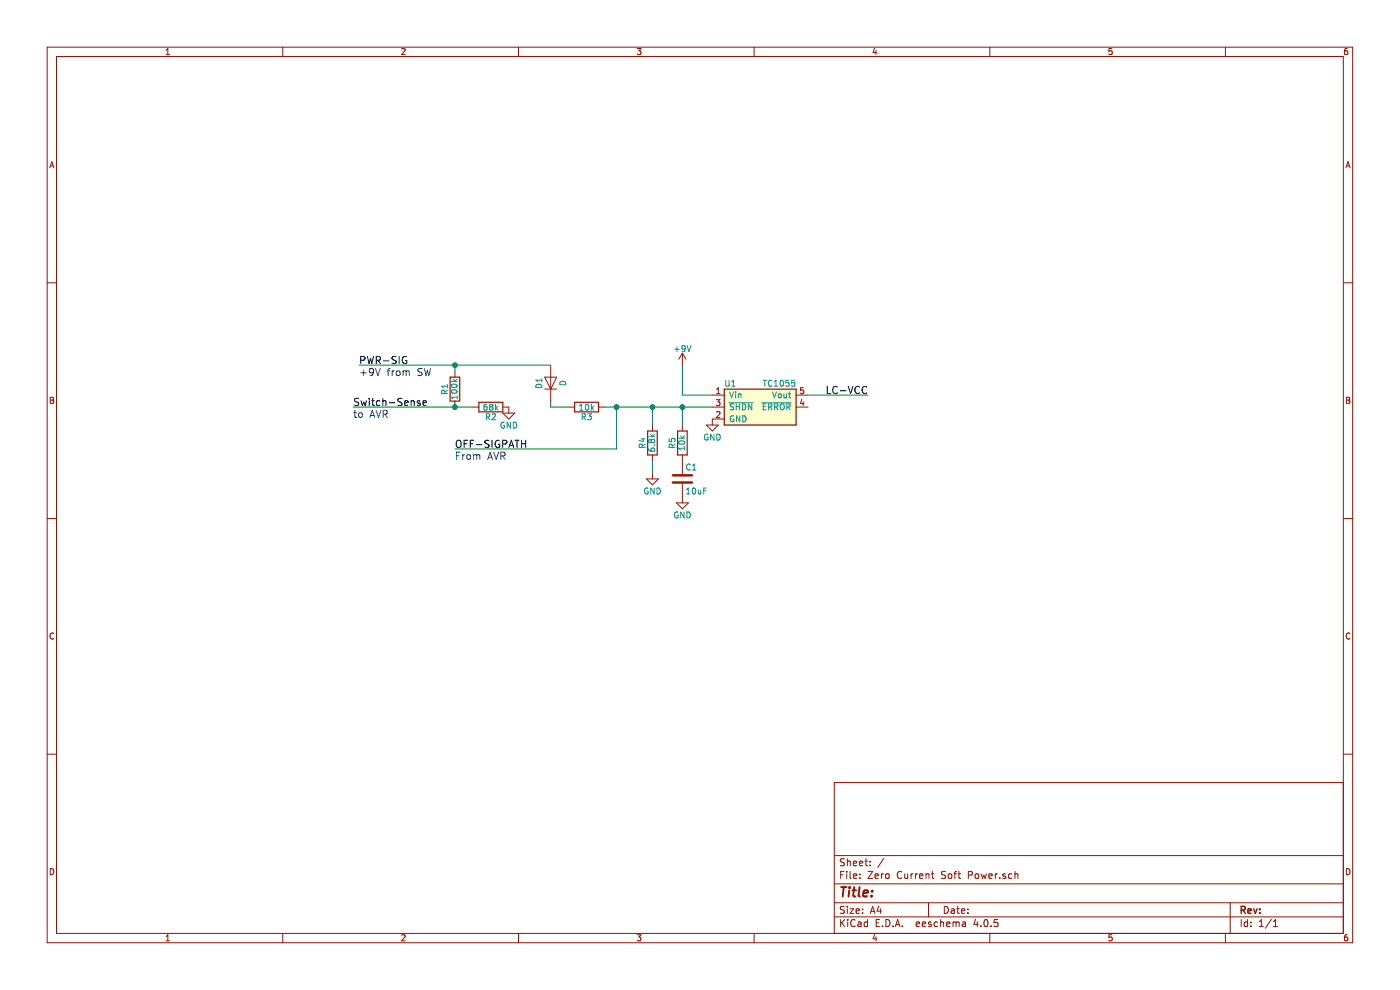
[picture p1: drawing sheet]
<svg xmlns="http://www.w3.org/2000/svg" width="297mm" height="210mm" viewBox="0 0 297 210" stroke-linecap="round" stroke-linejoin="round" font-family="sans-serif">
<path d="M142.7 102.3h4.1M142.7 100.8h4.1" fill="none" stroke="#981200" stroke-width=".51"/>
<g fill="none" stroke="#981200" stroke-width=".21">
<path d="M10 10h276.9v190h-276.9zM12 12h272.9v186h-272.9zM35.2 11.6h.8M35.2 10.6l.4-.3v1.3M60 10v2M85.2 10.4l.5-.1 .3 .3-.9 1h.9M110 10v2M135.1 10.3h.9l-.5 .5h.3l.2 .2-.1 .5-.2 .1-.6-.1M160 10v2M185.5 10.2l-.3 .9h.8M185.8 10.7v.9M210 10v2"/>
<path d="M235.9 10.3h-.6l-.1 .6 .6-.1 .1 .5-.2 .3-.5-.1M259.9 10v2M285.8 10.3h-.4l-.2 .3v.7l.2 .3 .4-.1 .1-.5-.1-.2h-.4l-.2 .2M10.6 35.6l.4-1.3 .4 1.3M10.7 35.2h.6M285.5 35.6l.4-1.3 .5 1.3M285.6 35.2h.6M10 60h2M284.9 60h2M96.5 78.7v1.3M115.5 80h2.6l-1.3 2.5zM116.8 77.5v7.6"/>
<path d="M144.7 74.9v2.6M144.7 74.9l-.7 1.3M144.7 74.9l.8 1.3M10.7 84.3h.4l.3 .2-.3 .4 .3 .2-.2 .5h-.5zM10.7 84.9h.4M96.5 85.1v1.2M100.3 86.3h1.3M106.7 86.3h1.2v1.3M106.7 87.6h2.5l-1.3 1.3zM115.5 82.5h2.6M120.6 86.3h1.3M127 86.3h1.2"/>
<path d="M138.4 90.1v1.3M138.4 96.5v1.3M144.7 90.1v1.3M144.7 96.5v4.1M149.8 90.1h2.6l-1.3 1.3zM151.1 86.3h2.5M151.1 83.8h2.5M151.9 84.8h.8l-.4 .4 .4 .1v.6l-.2 .1-.6-.1M152 83.5h.7M152 82.6l.4-.4v1.3M152 87.4l.5-.1 .2 .4-.8 .9h.8M153.6 88.9h-2.5v1.2"/>
<path d="M168.9 86.3h2.5M168.9 83.8h2.5M170.1 84.7l-.3 .9h.7M170.4 85.2v.8M170.4 82.2h-.6v.6h.6v.6l-.1 .1-.5-.1M285.6 84.3h.4l.3 .2-.3 .4 .3 .2-.2 .5h-.5zM285.6 84.9h.4M10 110h2M137.1 101.6h2.6l-1.3 1.2zM138.4 100.3v1.3M143.5 106.7h2.5l-1.3 1.2zM144.7 102.6v4.1"/>
<path d="M284.9 110h2M11.4 134.4a.58 .58 0 0 0-.8 .5 .58 .58 0 0 0 .8 .5M286.3 134.4a.58 .58 0 0 0-.8 .5 .58 .58 0 0 0 .8 .5M10 160h2M284.9 160h2M284.9 166h-107.9v32M10.7 184.2a.65 .65 0 0 1 .7 .7 .65 .65 0 0 1-.7 .6zM35.2 198.6l.4-.3v1.2M35.2 199.5h.8M60 198v2M85.2 198.4l.5-.1 .3 .3-.9 .9h.9M110 198v2"/>
<path d="M135.1 198.3h.9l-.5 .4 .3 .1 .2 .2-.1 .4-.2 .1-.6-.1M160 198v2M177 194.5h107.9M177 191.5h107.9M177 187.5h107.9M177 181.5h107.9M178.3 185.5h.5M178.3 195v1.5M178.5 195.7l.7 .8M179 184.8h-.7v1.5M179.1 192.3l-.6-.1-.3 .3 .1 .3 .7 .4v.4l-.2 .1h-.6M179.1 182.2l-.6-.1-.3 .3 .1 .3 .7 .4v.4l-.2 .1-.6-.1"/>
<path d="M179.2 195l-.9 .9M179.6 184.8v.2M179.6 185.3v1M179.7 182.1v1.5M179.7 192.2v.2M179.7 192.7v1M179.7 182.8l.2-.2 .4 .1 .1 .9M179.8 195v.2M179.8 195.5v1M180.3 192.7h.8l-.8 1h.8M180.3 184.8v1.3l.2 .2M181 183.1l.7-.1v-.3l-.5-.1-.2 .2 .1 .7h.6"/>
<path d="M181 185.8l.7-.1v-.3l-.4-.1-.3 .2 .1 .7h.6M181.4 195.2a.71 .71 0 0 0-1 .5 .71 .71 0 0 0 .7 .8l.3-.1M181.6 193.2l.7-.1v-.3l-.5-.1-.2 .2 .1 .8h.6M182 195.6h.6l.1 .9M182.3 183.1l.7-.1v-.3l-.5-.1-.2 .2 .1 .7h.6M182.4 186.2v.1M182.4 185.4v.1M182.7 195.9l-.8 .3 .3 .3 .5-.1M183 193.6v.1M183 192.8v.1M183.5 182.6h.5M183.7 182.1v1.3l.3 .2"/>
<path d="M184 195.6l-.4-.1-.3 .3 .1 .6 .2 .1 .4-.1M184 195v1.5M184.1 184.8h1l-1 1.5h1M184.5 183.5v.1M184.5 182.7v.1M184.6 193.7l.5-1.5 .5 1.5M184.7 193.3h.8M185.5 198.2l-.3 .9h.8M185.6 185.8l.7-.1v-.3l-.5-.1-.2 .2 .1 .7h.6M185.8 198.7v.8M185.9 195.7h.5M186.4 192.2l-.4 1h1"/>
<path d="M186.6 195h-.7v1.5h.7M186.7 192.7v1M187 185.3v1M187.2 196.4v.1M187.4 185.3l-.4 .3M187.5 182.1l-1.3 1.9M187.9 195a.76 .76 0 0 1 .9 .8 .76 .76 0 0 1-.9 .7zM187.9 185.5l.2-.2 .5 .2v.5l-.1 .2-.4 .1-.2-.1zM189.4 196.4v.1M189.9 196.5l.5-1.5 .5 1.5M190 196.1h.8M191.3 185a.71 .71 0 0 0-1 .5 .71 .71 0 0 0 .7 .8l.3-.1"/>
<path d="M191.4 196.4v.1M191.9 185.3l.1 .9 .3 .1 .2-.1M192.5 185.3v1M193.2 185.3v1M193.7 185.3l-.5 .3M194.2 185.3v1M194.3 196l.8-.1-.1-.3-.4-.1-.3 .2 .1 .7h.6M194.6 185.3l-.4 .3M195.1 185.8l.7-.1-.1-.3-.4-.1-.2 .2v.7h.6M195.6 196l.7-.1v-.3l-.4-.1-.3 .2 .1 .7h.6M196.4 185.5l.2-.2 .4 .1 .1 .9M196.4 185.3v1"/>
<path d="M197 191.5v3M197.5 195.6l-.3-.1-.3 .2 .1 .3 .5 .1v.3h-.6M197.6 185.3h.5M197.8 184.8v1.3l.3 .2M198.9 195.6l-.5-.1-.2 .3v.6l.2 .1 .5-.1M199.5 195.7l.2-.2 .4 .1 .1 .9M199.5 195v1.5M200.3 192.2a.76 .76 0 0 1 .9 .8 .76 .76 0 0 1-.9 .7zM200.6 184.9l-.6-.1-.3 .3 .1 .3 .7 .4v.4l-.2 .1-.6-.1M200.8 196l.7-.1v-.3l-.5-.1-.2 .2 .1 .7h.6M201.2 185.5l.2-.2 .4 .2 .1 .5-.1 .2-.4 .1-.2-.1zM201.8 192.8h.6v.9"/>
<path d="M202.2 195.7l.4-.2 .2 .2M202.2 195.5v1M202.3 185.3h.6M202.4 193.1l-.7 .3 .3 .3h.4M202.8 195.7l.2-.2 .4 .1 .1 .9M202.8 195.7v.8M202.9 184.8l-.4 .2v1.3M202.9 192.7h.6M203.2 192.2v1.3l.3 .2M203.2 185.3h.6M203.4 184.8v1.3l.4 .2M203.9 193.2l.8-.1-.1-.3-.4-.1-.3 .2 .1 .8h.6"/>
<path d="M204.2 195.6h.6v.9M204.8 195.9l-.7 .3 .2 .3 .5-.1M205.3 193.6v.1M205.3 192.8v.1M205.4 185.6l.7-.1 .2-.2-.1-.3-.2-.2h-.6v1.5M206.9 185.5l.2-.2 .4 .2 .1 .5-.1 .2-.4 .1-.2-.1zM206.9 195l-.3 1h.9M207.3 195.5v1M208.1 196.4v.1M208.1 185.3l.3 1 .3-.7 .3 .7 .2-1M208.9 195.2l.2-.2a.8 .8 0 0 1 .5 .8 .8 .8 0 0 1-.5 .7l-.4-.5zM209.8 185.8l.7-.1-.1-.3-.4-.1-.2 .2v.7h.6"/>
<path d="M210 198v2M210.2 196.4v.1M211.1 185.3v1M211.6 185.3l-.5 .3M211.6 195h-.7l-.1 .7h.8l.1 .2-.1 .5-.2 .1-.6-.1M212.1 186.2v.1M213.3 185.4l-.4-.1-.2 .2 .1 .3 .5 .1v.3h-.6M214.6 185.4l-.4-.1-.3 .3 .1 .6 .2 .1 .4-.1M215.3 185.5l.2-.2 .4 .1v.9M215.3 184.8v1.5M235.9 198.3h-.6l-.1 .6 .6-.1 .1 .5-.2 .2-.5-.1M259.9 198v2"/>
<path d="M260.9 191.5v6.5M263.3 195v1.5M264.6 195.6l-.4-.1-.3 .3 .1 .6 .2 .1 .4-.1M264.6 195v1.5M265.3 196.4v.1M265.3 195.6v.1M267.1 196.5h.9M267.1 195.5l.5-.5v1.5M269.7 195l-1.3 1.9M270.1 196.5h.9M270.1 195.5l.4-.5v1.5M285.6 184.2a.65 .65 0 0 1 .8 .7 .65 .65 0 0 1-.8 .6z"/>
<path d="M285.8 198.3h-.4l-.2 .3v.7l.2 .2 .4-.1 .1-.4-.1-.2-.4-.1-.2 .3"/>
</g>
<g fill="none" stroke="#009596" stroke-width=".21">
<path d="M143.1 74.1h1M143.6 73.6v1M145.4 73.8l-.3 .3-.4-.1v-.6l.4-.1 .3 .2-.1 .8-.3 .3h-.3M145.7 73.3l.4 1.3 .5-1.3M94.3 83.5v-.6l-.5-.1-.1 .7h1.2M94.9 82.8l-.6 .4M94.9 81.5v.8M94.9 81.9h-1.2l.3 .4M95.7 80.9h1.3M95.8 81.6a.76 .76 0 0 1 1.2 .3 .74 .74 0 0 1-1.3-.1zM95.8 82.9a.76 .76 0 0 1 1.2 .2 .74 .74 0 0 1-1.3-.1zM96.1 80.4l.5 .5"/>
<path d="M97 83.9v.7M97 84.3h-1.3l.4 .3M97 80.4l-.5 .4M103.2 88.4l.6-.1v-.4l-.6-.1v1.2M103.2 85.7l-.3 .1-.2 .2-.1 .7 .3 .3 .4-.1-.1-.6-.3-.1-.3 .2M103.5 88.4l.4 .6M104.1 86.3l-.2-.3 .2-.3 .4 .1 .1 .2-.3 .3M104.1 86.3l-.2 .2v.4l.2 .1h.2l.3-.3-.1-.3-.2-.1M104.1 86.3h.2M104.4 87.9l.5-.1 .2 .3-.8 .9h.8M105.1 85.7v1.3M105.3 86.5l.3 .5"/>
<path d="M105.6 86.1l-.5 .5M107 89.6a.59 .59 0 0 0-.8 .6 .59 .59 0 0 0 .8 .5v-.4h-.2M108.3 89.5v1.3l-.7-1.3v1.3M108.9 89.5a.64 .64 0 0 1 .7 .7 .64 .64 0 0 1-.7 .6zM113.7 81.7a.69 .69 0 0 1 .8-.2 .69 .69 0 0 1 .4 .7h-1.2zM114.9 80.6h-1.2l.3 .4M114.9 80.3v.7M118.8 81.1a.69 .69 0 0 1 .8-.2 .69 .69 0 0 1 .4 .7h-1.3zM123 87h.7M123 86.1l.3-.4v1.3M123.5 88.4l.6-.1 .1-.4-.7-.1v1.2M123.8 88.4l.4 .6"/>
<path d="M124.3 85.8l.2-.1a.67 .67 0 0 1 .4 .7 .67 .67 0 0 1-.4 .6l-.3-.5zM124.6 87.8h.8l-.4 .4 .4 .1v.6l-.2 .1-.6-.1M125.4 85.7v1.3M125.6 86.5l.3 .5M125.9 86.1l-.5 .5M136 93.1h.8M136.2 94.9v-.6l-.5-.1-.1 .7h1.2M136.4 92.9v.8l-.9-.3M136.8 94.2l-.6 .4M137.6 95.2l.1 .3 .2 .2h.7l.3-.2-.1-.4-.7 .1v.3l.2 .2M137.6 92.6h1.3M138 92.2l.5 .4"/>
<path d="M138.1 93.4l-.2-.2-.3 .2 .1 .5h.2l.2-.2M138.1 93.4l.3-.2h.4l.1 .2v.3l-.3 .2h-.3l-.2-.2M138.1 93.4v.3M138.8 94.5h.1M138.9 92.2l-.5 .3M141.9 93v.6l.6 .1v-.7h.6l.1 .2-.1 .5M142.6 94.9l-.1-.6-.5-.1-.1 .7h1.3M143.2 94.2l-.6 .4M144 92.9h1.2M144 93.7a.76 .76 0 0 1 1.2 .2 .74 .74 0 0 1-1.2-.1zM144.4 92.5l.4 .4M145.2 94.7v.7"/>
<path d="M145.2 95.1h-1.2l.3 .3M145.2 92.5l-.5 .3M146.4 98.5a.56 .56 0 0 0-.8 .5 .56 .56 0 0 0 .8 .6M146.9 99.7h.7M146.9 98.8l.4-.4v1.3M150.1 92.1a.59 .59 0 0 0-.7 .6 .59 .59 0 0 0 .7 .6l.1-.5h-.2M151.5 92.1v1.2l-.8-1.2v1.2M152.1 92.1a.64 .64 0 0 1 .7 .6 .64 .64 0 0 1-.7 .6zM153.9 80.7v1l.3 .2h.2l.2-.2v-1M154.6 85.4h5.2M154.8 83.1l.4 1.3 .4-1.3M155.2 81l.4-.3v1.2"/>
<path d="M155.2 81.9h.7M155.6 88.2a.59 .59 0 0 0-.7 .6 .59 .59 0 0 0 .7 .6l.1-.5h-.3M155.6 85.7h-.6v.4a.54 .54 0 0 1 .6 .7l-.2 .1-.5-.1M156 83.1v.1M156 83.5v.9M156.2 86.2h.7M156.2 85.7v1.2M156.7 83.5v.9M156.7 83.6l.1-.1 .3 .1 .1 .8M156.9 85.7v1.2M156.9 88.2v1.3l-.7-1.3v1.3M157.5 85.7a.64 .64 0 0 1 .7 .6 .64 .64 0 0 1-.7 .6z"/>
<path d="M157.5 88.2a.64 .64 0 0 1 .8 .6 .64 .64 0 0 1-.8 .7zM159.5 85.7v1.2l-.7-1.2v1.2M161.6 85.4h6.3M161.9 86.2h.4M161.9 80.7h.7M162.2 80.7v1.2M162.5 85.7h-.6v1.2h.6M163 86.3l.6-.1 .1-.4-.7-.1v1.2M163.3 86.3l.4 .6M163.7 80.8a.56 .56 0 0 0-.7 .5 .56 .56 0 0 0 .7 .5M163.9 83.1l.4 1.3 .4-1.3M164.2 81.9h.8"/>
<path d="M164.2 81l.4-.3v1.2M164.3 86.3l.6-.1 .1-.4-.7-.1v1.2M164.6 86.3l.4 .6M165.1 83.6l.4-.1 .2 .3v.3l-.2 .3-.4-.1zM165.6 80.8l.1-.1a.67 .67 0 0 1 .5 .6 .67 .67 0 0 1-.5 .6l-.2-.5zM165.7 85.7h.5l.2 .8a.42 .42 0 0 1-.3 .4 .42 .42 0 0 1-.4-.1l-.2-.3zM166.3 83.5v.8l.3 .1 .2-.1M166.8 83.5v.9M166.9 86.3l.6-.1 .1-.4-.7-.1v1.2M167.2 86.3l.4 .6M167.2 83.5h.5M167.3 80.7h-.6v.5h.6v.6l-.1 .1-.5-.1"/>
<path d="M167.4 83.1v1.1l.3 .2M168.6 80.7h-.6l-.1 .5h.7v.6l-.2 .1-.5-.1M137.4 103.6a.59 .59 0 0 0-.7 .5 .59 .59 0 0 0 .7 .6l.1-.5h-.2M138.8 103.5v1.3l-.8-1.3v1.3M139.4 103.5a.64 .64 0 0 1 .7 .6 .64 .64 0 0 1-.7 .7zM143.8 108.6a.59 .59 0 0 0-.7 .6 .59 .59 0 0 0 .7 .6v-.5h-.2M145.1 108.6v1.3l-.7-1.3v1.3M145.6 104.8h.7M145.6 103.9l.4-.4v1.3M145.7 108.6a.64 .64 0 0 1 .7 .6 .64 .64 0 0 1-.7 .7zM147 103.6l.1-.1a.67 .67 0 0 1 .5 .6 .67 .67 0 0 1-.5 .7l-.2-.5zM148.1 103.9l.1 .8 .3 .1 .2-.2"/>
<path d="M148.7 103.9v.9M149.3 104.1h.4M149.9 103.5h-.6v1.3"/>
</g>
<path d="M95.5 80h2v5.1h-2zM101.6 85.3h5.1v2.1h-5.1zM121.9 85.3h5.1v2.1h-5.1zM137.4 91.4h2v5.1h-2zM143.7 91.4h2.1v5.1h-2.1zM153.6 82.5h15.3v7.6h-15.3z" fill="none" stroke="#981200" stroke-width=".25"/>
<g fill="none" stroke="#000" stroke-width=".21">
<path d="M76.5 76.4l.8-.1 .1-.2v-.3l-.3-.2h-.6v1.5M77.9 75.6l.4 1.5 .3-1.1 .3 1.1 .3-1.5M79.8 76.4l.8-.1 .1-.2-.1-.3-.2-.2h-.6v1.5M80.2 76.4l.5 .7M81.3 76.5h1.2M84 75.7l-.6-.1-.2 .2v.4l.7 .3 .1 .3-.3 .3-.6-.1M84.7 75.6v1.5M86.2 75.7a.71 .71 0 0 0-.9 .7 .71 .71 0 0 0 .9 .6l.1-.5h-.3M76.1 84.6l-.6-.1-.2 .1v.5l.6 .2 .2 .4-.3 .3-.6-.1M76.6 85l.3 1 .2-.7 .4 .7 .2-1M78.3 84.5v.1M78.3 85v1"/>
<path d="M78.8 85h.6M79.1 84.5v1.3l.3 .2M80.6 85.1l-.5-.1-.3 .3 .2 .6h.6M81.2 85.1h.1a.36 .36 0 0 1 .6 .1v.8M81.2 84.5v1.5M82.6 85.4h1.1M85.3 84.6l-.6-.1-.2 .1v.5l.6 .2 .2 .4-.3 .3-.6-.1M85.8 85.5l.8-.2-.1-.2-.4-.1-.3 .2 .1 .7h.6M87.2 85.1h.1a.36 .36 0 0 1 .6 .1v.8M87.2 85v1M89.1 85.1l-.4-.1-.2 .2 .1 .2 .5 .2v.3h-.6M89.7 85.5l.8-.2-.1-.2-.4-.1-.3 .2 .1 .7h.6"/>
<path d="M96.9 93.6a.5 .5 0 0 1 .5-.2 .5 .5 0 0 1 .4 .5l-.1 .8-.3 .2a.53 .53 0 0 1-.6-.5zM98.5 94.1h.5M99.2 93.4h-.7v1.5M99.7 94.1h.6M100.5 93.4h-.8v1.5M101 94.3h1.2M103.7 93.5l-.5-.1-.3 .1v.5l.7 .2 .1 .4-.3 .3-.6-.1M104.4 93.4v1.5M105.9 93.5a.71 .71 0 0 0-.9 .6 .71 .71 0 0 0 .9 .7l.1-.6h-.3M106.6 94.2l.8-.1 .1-.2-.1-.4-.2-.1h-.6v1.5M108 94.9l.5-1.5 .5 1.5M108.1 94.5h.7"/>
<path d="M109.2 93.4h.9M109.7 93.4v1.5M110.6 94.1h.9M110.6 93.4v1.5M111.5 93.4v1.5M175.5 81.9v1.6h.7M177.6 82.1a.72 .72 0 0 0-1 .5 .72 .72 0 0 0 .7 .9l.3-.2M178.2 82.9h1.2M179.9 81.9l.5 1.6 .5-1.6M182.3 82.1a.72 .72 0 0 0-1 .5 .72 .72 0 0 0 .7 .9l.3-.2M183.8 82.1a.72 .72 0 0 0-1 .5 .72 .72 0 0 0 .7 .9l.3-.2"/>
</g>
<path d="M76.2 77.5h40.6M96.5 77.5v1.2M144.7 77.5v6.3h6.4M74.9 86.3h25.4M116.8 85.1v1.2h3.8M128.2 86.3h22.9M130.8 86.3v8.9h-34.3M138.4 86.3v3.8M138.4 97.8v2.5M144.7 86.3v3.8M171.4 83.8h12.7" fill="none" stroke="#009300" stroke-width=".21"/>
<path d="M153.6 82.5h15.3v7.6h-15.3z" fill-rule="evenodd" fill="#fffecd" stroke="#fffecd" stroke-width=".25"/>
<g fill="#009300" stroke="#009300" stroke-width=".21">
<circle cx="138.4" cy="86.3" r=".51"/>
<circle cx="96.5" cy="77.5" r=".51"/>
<circle cx="96.5" cy="86.3" r=".51"/>
<circle cx="130.8" cy="86.3" r=".51"/>
<circle cx="144.7" cy="86.3" r=".51"/>
</g>
<g fill="none" stroke="#0327cd" stroke-width=".21">
<path d="M76.5 79.1h1.2M77.1 78.5v1.2M79.2 78.8l-.3 .3h-.3l-.3-.3 .1-.5 .5-.2a.96 .96 0 0 1-.1 1.6h-.3M79.7 78.1l.5 1.6 .5-1.6M82.1 78.6h.6M82.7 78.1l-.4 .3v1.3M83.2 78.6v1.1M83.6 78.6l-.4 .4M84.2 78.7l.4-.1 .3 .4v.4l-.3 .3-.5-.3zM85.5 78.8l.1-.1a.36 .36 0 0 1 .6 .2M85.5 78.6v1.1M86.2 78.9a.35 .35 0 0 1 .3-.3 .35 .35 0 0 1 .3 .3v.8"/>
<path d="M86.2 78.9v.8M89.5 78.2l-.6-.1-.2 .2v.4l.7 .3 .1 .4-.3 .3-.6-.1M90 78.1l.4 1.6 .3-1.1 .3 1.1 .3-1.6M75.1 87.5h.5M75.3 87v1.3l.3 .2M76.1 87.7l.3-.2 .4 .2 .1 .6-.2 .2h-.3l-.3-.1zM78.5 88.5l.5-1.5 .5 1.5M78.6 88.1h.7M79.8 87l.5 1.5 .5-1.5M81.3 87.8h.7l.1-.3v-.3l-.3-.2h-.5v1.5M81.6 87.8l.5 .7M96.9 96.6h.5"/>
<path d="M97.6 95.9h-.7v1.5M98.1 96.4v1M98.6 96.4l-.5 .3M99.1 96.6l.2-.2 .4 .2 .1 .6-.1 .2h-.4l-.2-.1zM100.5 96.6v-.1a.36 .36 0 0 1 .6 .1M100.5 96.4v1M101.1 96.6a.35 .35 0 0 1 .3-.2 .35 .35 0 0 1 .4 .2v.8M101.1 96.6v.8M103.5 97.4l.5-1.5 .5 1.5M103.6 97h.7M104.8 95.9l.5 1.5 .5-1.5M106.2 96.7l.8-.1 .1-.2v-.3l-.3-.2h-.6v1.5"/>
<path d="M106.6 96.7l.5 .7"/>
</g>
<path d="M263.3 193l.7-.1 .1-.2v-.3l-.2-.2h-.6v1.5M263.6 193l.5 .7M264.7 193.2l.7-.1v-.3l-.5-.1-.2 .2 .1 .8h.6M265.9 192.7l.4 1 .4-1M267.2 193.6v.1M267.2 192.8v.1" fill="none" stroke="#981200" stroke-width=".3"/>
<path d="M178.4 188.1h1.2M179 188.1l-.3 2.1M180.1 188.8l-.1 1.4M180.2 188.1v.2M180.2 188.1l.1 .1-.1 .1M180.8 188.8h.8M181.2 188.1l-.2 1.8 .1 .1 .3 .2M182.3 188.1l-.2 1.8 .3 .3M183.1 189.5l1-.2v-.4l-.6-.1-.3 .3-.1 .9h.8M184.9 190v.2M185 188.9v.2M185 188.9l-.1 .1 .1 .1" fill="none" stroke="#981200" stroke-width=".41"/>
</svg>
